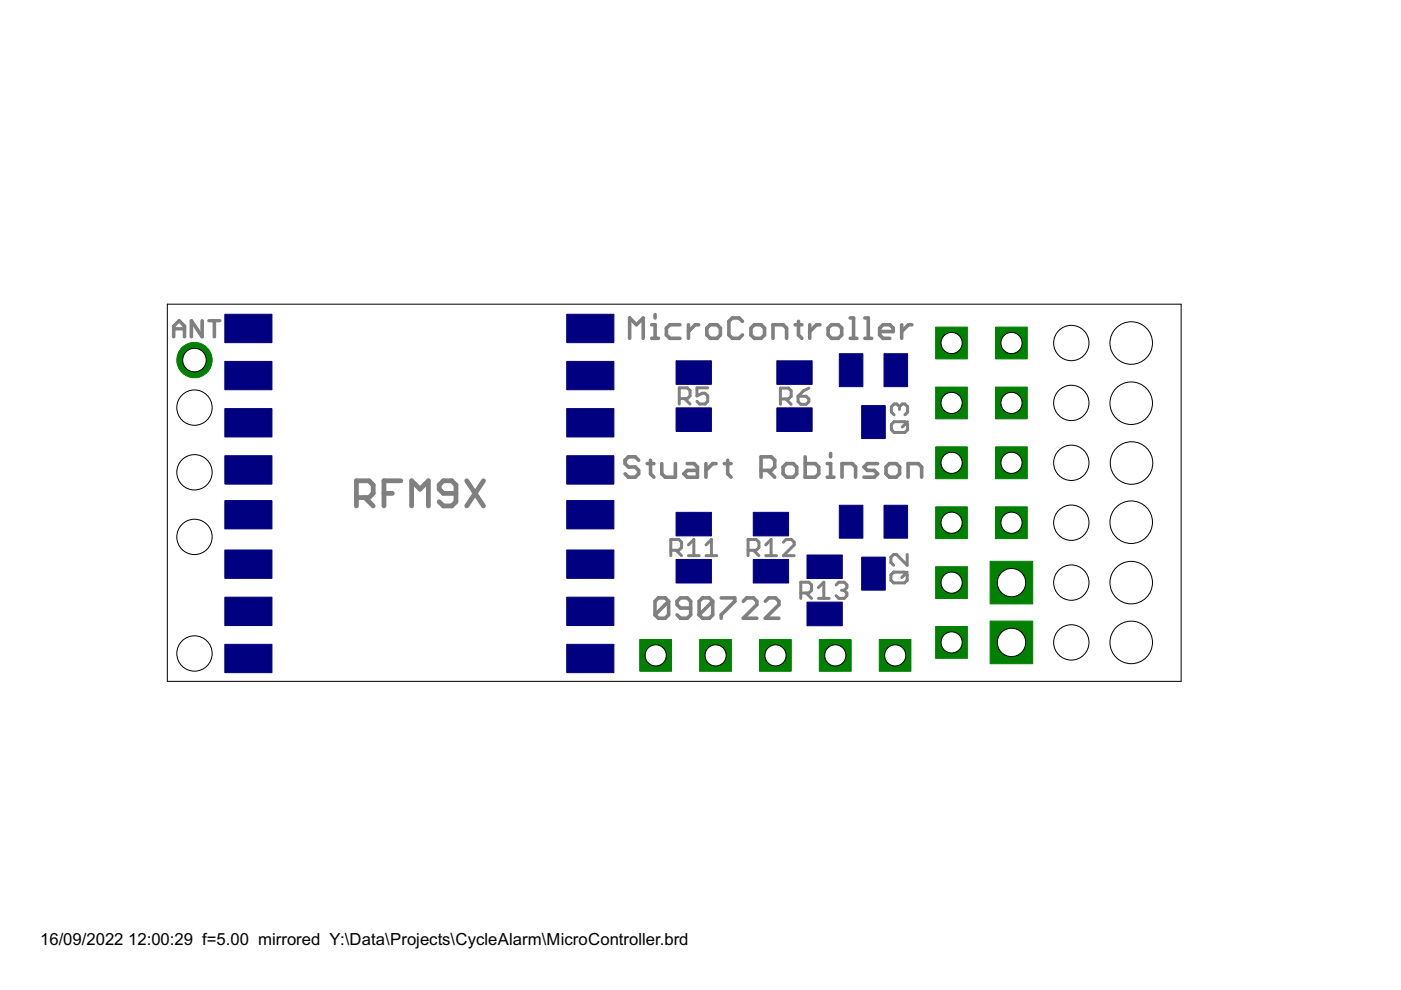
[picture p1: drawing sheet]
<svg xmlns="http://www.w3.org/2000/svg" width="297mm" height="210mm" viewBox="0 0 297 210" stroke-linecap="round" stroke-linejoin="round" font-family="sans-serif">
<defs><g id="words">
<g font-size="4">
<text x="8.5" y="200.4">16/09/2022</text>
<text x="27.2" y="200.4">12:00:29 f=5.00 mirrored Y:\Data\Projects\CycleAlarm\MicroController.brd</text>
</g>
</g></defs>
<g fill="#000080" stroke="#000080" stroke-width=".21">
<path d="M182.7 118.1h5v7h-5z"/>
<path d="M177.9 107.1h5v7h-5z"/>
<path d="M187.4 107.1h5v7h-5z"/>
<path d="M143.3 108.6h7.5v5h-7.5z"/>
<path d="M143.3 118.6h7.5v5h-7.5z"/>
<path d="M159.7 108.6h7.5v5h-7.5z"/>
<path d="M159.7 118.6h7.5v5h-7.5z"/>
<path d="M182.7 86h5v7h-5z"/>
<path d="M177.9 75h5v7h-5z"/>
<path d="M187.4 75h5v7h-5z"/>
<path d="M143.3 76.5h7.5v5h-7.5z"/>
<path d="M143.3 86.5h7.5v5h-7.5z"/>
<path d="M164.7 76.5h7.5v5h-7.5z"/>
<path d="M164.7 86.5h7.5v5h-7.5z"/>
<path d="M120.2 136.6h10v6h-10z"/>
<path d="M120.2 126.6h10v6h-10z"/>
<path d="M120.2 116.6h10v6h-10z"/>
<path d="M120.2 106.1h10v6h-10z"/>
<path d="M120.2 96.6h10v6h-10z"/>
<path d="M120.2 86.6h10v6h-10z"/>
<path d="M120.2 76.6h10v6h-10z"/>
<path d="M120.2 66.6h10v6h-10z"/>
<path d="M47.7 66.6h10v6h-10z"/>
<path d="M47.7 76.6h10v6h-10z"/>
<path d="M47.7 86.6h10v6h-10z"/>
<path d="M47.7 96.6h10v6h-10z"/>
<path d="M47.7 106.1h10v6h-10z"/>
<path d="M47.7 116.6h10v6h-10z"/>
<path d="M47.7 126.6h10v6h-10z"/>
<path d="M47.7 136.6h10v6h-10z"/>
<path d="M171.1 127.7h7.5v5h-7.5z"/>
<path d="M171.1 117.7h7.5v5h-7.5z"/>
</g>
<path d="M135.6 135.6h6.8v6.7h-6.8z" fill="#008000" stroke="#008000" stroke-width=".21"/>
<circle cx="139" cy="139" r="2.24" fill="#fff" stroke="#000" stroke-width=".21"/>
<path d="M148.3 135.6h6.8v6.7h-6.8z" fill="#008000" stroke="#008000" stroke-width=".21"/>
<circle cx="151.7" cy="139" r="2.24" fill="#fff" stroke="#000" stroke-width=".21"/>
<path d="M161 135.6h6.8v6.7h-6.8z" fill="#008000" stroke="#008000" stroke-width=".21"/>
<circle cx="164.4" cy="139" r="2.24" fill="#fff" stroke="#000" stroke-width=".21"/>
<path d="M173.7 135.6h6.7v6.7h-6.7z" fill="#008000" stroke="#008000" stroke-width=".21"/>
<circle cx="177.1" cy="139" r="2.24" fill="#fff" stroke="#000" stroke-width=".21"/>
<path d="M186.4 135.6h6.7v6.7h-6.7z" fill="#008000" stroke="#008000" stroke-width=".21"/>
<circle cx="189.8" cy="139" r="2.24" fill="#fff" stroke="#000" stroke-width=".21"/>
<circle cx="41.2" cy="76.3" r="3.7" fill="#008000" stroke="#008000" stroke-width=".21"/>
<circle cx="41.2" cy="76.3" r="2.5" fill="#fff" stroke="#000" stroke-width=".21"/>
<path d="M211.1 82.1h6.7v6.7h-6.7z" fill="#008000" stroke="#008000" stroke-width=".21"/>
<circle cx="214.5" cy="85.4" r="2.24" fill="#fff" stroke="#000" stroke-width=".21"/>
<path d="M211.1 94.8h6.7v6.7h-6.7z" fill="#008000" stroke="#008000" stroke-width=".21"/>
<circle cx="214.5" cy="98.1" r="2.24" fill="#fff" stroke="#000" stroke-width=".21"/>
<path d="M211.1 107.5h6.7v6.7h-6.7z" fill="#008000" stroke="#008000" stroke-width=".21"/>
<circle cx="214.5" cy="110.8" r="2.24" fill="#fff" stroke="#000" stroke-width=".21"/>
<path d="M209.9 119h9v9h-9z" fill="#008000" stroke="#008000" stroke-width=".21"/>
<circle cx="214.5" cy="123.5" r="3" fill="#fff" stroke="#000" stroke-width=".21"/>
<path d="M209.9 131.7h9v9h-9z" fill="#008000" stroke="#008000" stroke-width=".21"/>
<circle cx="214.5" cy="136.2" r="3" fill="#fff" stroke="#000" stroke-width=".21"/>
<path d="M211.1 69.4h6.7v6.7h-6.7z" fill="#008000" stroke="#008000" stroke-width=".21"/>
<circle cx="214.5" cy="72.7" r="2.24" fill="#fff" stroke="#000" stroke-width=".21"/>
<path d="M198.4 82.1h6.7v6.7h-6.7z" fill="#008000" stroke="#008000" stroke-width=".21"/>
<circle cx="201.8" cy="85.4" r="2.24" fill="#fff" stroke="#000" stroke-width=".21"/>
<path d="M198.4 94.8h6.7v6.7h-6.7z" fill="#008000" stroke="#008000" stroke-width=".21"/>
<circle cx="201.8" cy="98.1" r="2.24" fill="#fff" stroke="#000" stroke-width=".21"/>
<path d="M198.4 107.5h6.7v6.7h-6.7z" fill="#008000" stroke="#008000" stroke-width=".21"/>
<circle cx="201.8" cy="110.8" r="2.24" fill="#fff" stroke="#000" stroke-width=".21"/>
<path d="M198.4 120.2h6.7v6.7h-6.7z" fill="#008000" stroke="#008000" stroke-width=".21"/>
<circle cx="201.8" cy="123.5" r="2.24" fill="#fff" stroke="#000" stroke-width=".21"/>
<path d="M198.4 132.8h6.7v6.8h-6.7z" fill="#008000" stroke="#008000" stroke-width=".21"/>
<circle cx="201.8" cy="136.2" r="2.24" fill="#fff" stroke="#000" stroke-width=".21"/>
<path d="M198.4 69.4h6.7v6.7h-6.7z" fill="#008000" stroke="#008000" stroke-width=".21"/>
<circle cx="201.8" cy="72.7" r="2.24" fill="#fff" stroke="#000" stroke-width=".21"/>
<g fill="none" stroke="#808080" stroke-width=".76">
<path d="M133.5 71.7v-4.3l1.4 1.5 1.5-1.5v4.3M138.2 68.9h.7v2.8M138.2 71.7h1.4M138.9 66.7v.7M144.2 68.9h-2.2l-.7 .7v1.4l.7 .7h2.2M146 68.9v2.8M148.1 68.9h-.7l-1.4 1.4M150.6 68.9h1.4l.7 .7v1.4l-.7 .7h-1.4l-.7-.7v-1.4zM157.4 68.1l-.7-.7h-1.4l-.8 .7v2.9l.8 .7h1.4l.7-.7M159.9 68.9h1.5l.7 .7v1.4l-.7 .7h-1.5l-.7-.7v-1.4zM163.9 71.7v-2.8h2.2l.7 .7v2.1M168.6 68.9h1.4"/>
<path d="M169.3 68.1v2.9l.7 .7M171.7 68.9v2.8M173.8 68.9h-.7l-1.4 1.4M176.3 68.9h1.4l.8 .7v1.4l-.8 .7h-1.4l-.7-.7v-1.4zM180.3 71.7h1.4M180.3 67.4h.7v4.3M183.4 71.7h1.4M183.4 67.4h.7v4.3M186.5 70.3h2.9v-.7l-.7-.7h-1.5l-.7 .7v1.4l.7 .7h1.5M191.2 68.9v2.8M193.3 68.9h-.7l-1.4 1.4M135.4 97.6l-.7-.7h-1.5l-.7 .7v.7l.7 .7h1.5l.7 .7v.8l-.7 .7h-1.5l-.7-.7"/>
<path d="M137.2 98.3h1.4M137.9 97.6v2.9l.7 .7M140.3 98.3v2.2l.7 .7h2.2v-2.9M145.7 98.3h1.5l.7 .7v2.2h-2.2l-.7-.7 .7-.8h2.2M149.7 98.3v2.9M151.8 98.3h-.7l-1.4 1.4M153.6 98.3h1.4M154.3 97.6v2.9l.7 .7M161.4 99.7h2.1l.8-.7v-1.4l-.8-.7h-2.1v4.3M162.8 99.7l1.5 1.5M166.8 98.3h1.4l.7 .7v1.5l-.7 .7h-1.4l-.8-.7v-1.5zM170.7 96.9v4.3h2.2l.7-.7v-1.5l-.7-.7h-2.2"/>
<path d="M175.4 98.3h.7v2.9M176.1 96.1v.8M186.1 98.3h-2.2l-.7 .7 .7 .7h1.5l.7 .8-.7 .7h-2.2M187.9 99l.7-.7h1.4l.7 .7v1.5l-.7 .7h-1.4l-.7-.7zM175.4 101.2h1.4M178.5 101.2v-2.9h2.2l.7 .7v2.2M192.5 101.2v-2.9h2.2l.7 .7v2.2M141.8 127.5l-.8-.7h-1.4l-.7 .7v2.9M141.8 127.5v2.9l-.8 .7h-1.4l-.7-.7M141.8 127.5l-2.9 2.9M146.4 128.9h-2.1l-.7-.7v-.7l.7-.7h1.4l.7 .7v2.9l-.7 .7h-1.4l-.7-.7M151.1 127.5l-.7-.7h-1.5l-.7 .7v2.9"/>
<path d="M151.1 127.5v2.9l-.7 .7h-1.5l-.7-.7M151.1 127.5l-2.9 2.9M152.9 126.8h2.9v.7l-2.9 2.9v.7M157.6 127.5l.7-.7h1.4l.8 .7v.7l-2.9 2.9h2.9M162.3 127.5l.7-.7h1.4l.7 .7v.7l-2.8 2.9h2.8"/>
</g>
<g fill="none" stroke="#808080" stroke-width=".63">
<path d="M36.8 71.4v-2.2l1.1-1.2 1.2 1.2v2.2M36.9 71.4v-2.3l1.1-1.1 1.2 1.1v2.3M39.2 69.7h-2.4M42.8 68v3.4l-2.3-3.4v3.4M42.9 68v3.4l-2.3-3.4v3.4M45.4 68v3.4M45.5 68v3.4M46.7 68h-2.5M144 84.5h1.7l.6-.6v-1.1l-.6-.6h-1.7v3.5M145.2 84.5l1.1 1.2M150.1 82.2h-2.3v1.7l1.1-.5h.6l.6 .5v1.2l-.6 .6h-1.2l-.5-.6M165.5 84.6h1.7l.5-.6v-1.1l-.5-.6h-1.7v3.4"/>
<path d="M166.6 84.6l1.1 1.1M169.2 84h1.7l.6 .6v.6l-.6 .5h-1.1l-.6-.5zM171.5 82.3l-1.2 .6-1.1 1.1M189 90l.6-.6h2.3l.5 .6v1.1l-.5 .6h-2.3l-.6-.6zM190.7 86.2l-.6-.5h-.5l-.6 .5v1.2l.6 .5M190.7 86.2l.6-.5h.6l.5 .5v1.2l-.5 .5M190.7 86.2v.6M192.4 89.4l-1.1 1.2M142.2 116.7h1.7l.6-.6v-1.1l-.6-.6h-1.7v3.4M143.4 116.7l1.1 1.1M146 117.8h2.3M146 115.5l1.1-1.1v3.4"/>
<path d="M149.7 117.8h2.3M149.7 115.5l1.1-1.1v3.4M158.6 116.7h1.7l.6-.6v-1.1l-.6-.6h-1.7v3.4M159.7 116.7l1.2 1.1M162.3 115.5l1.2-1.1v3.4M162.3 117.8h2.3M166.1 115l.6-.6h1.1l.6 .6v.5l-2.3 2.3h2.3M192.3 117.6v2.2l-2.2-2.2h-.6l-.6 .5v1.2l.6 .5M169.8 125.7h1.7l.6-.5v-1.2l-.6-.6h-1.7v3.5M170.9 125.7l1.2 1.2M173.5 124.6l1.2-1.2v3.5M173.5 126.9h2.3"/>
<path d="M177.3 124l.5-.6h1.2l.6 .6v.6l-.6 .6M178.4 125.2h.6M179 125.2l.6 .5v.6l-.6 .6h-1.2l-.5-.6M189.5 121.3h2.3l.5 .6v1.1l-.5 .6h-2.3l-.6-.6v-1.1zM192.3 121.3l-1.1 1.1"/>
</g>
<path d="M75.6 105.5h2.6l.9-.9v-1.8l-.9-.9h-2.6v5.4M77.3 105.5l1.8 1.8M81.4 104.6h1.8M85 101.9h-3.6v5.4M87.3 107.3v-5.4l1.7 1.8 1.8-1.8v5.4M96.7 104.6h-2.7l-.9-.9v-.9l.9-.9h1.8l.9 .9v3.6l-.9 .9h-1.8l-.9-.9M99 101.9l3.5 5.4M102.5 101.9l-3.5 5.4" fill="none" stroke="#808080" stroke-width="1"/>
<g fill="none" stroke="#000" stroke-width=".21">
<path d="M35.5 64.5h214.9v80h-214.9z"/>
<circle cx="227.1" cy="72.7" r="3.7"/>
<circle cx="239.8" cy="72.7" r="4.5"/>
<circle cx="41.2" cy="86.4" r="3.7"/>
<circle cx="227.1" cy="85.4" r="3.7"/>
<circle cx="227.1" cy="98.1" r="3.7"/>
<circle cx="239.8" cy="85.5" r="4.5"/>
<circle cx="239.9" cy="98.2" r="4.5"/>
<circle cx="41.2" cy="113.8" r="3.7"/>
<circle cx="41.2" cy="100.1" r="3.7"/>
<circle cx="227.1" cy="110.8" r="3.7"/>
<circle cx="239.8" cy="110.7" r="4.5"/>
<circle cx="41.2" cy="138.6" r="3.7"/>
<circle cx="227.1" cy="136.2" r="3.7"/>
<circle cx="227.1" cy="123.5" r="3.7"/>
<circle cx="239.8" cy="136.2" r="4.5"/>
<circle cx="239.8" cy="123.5" r="4.5"/>
</g>
<use href="#words"/>
</svg>
